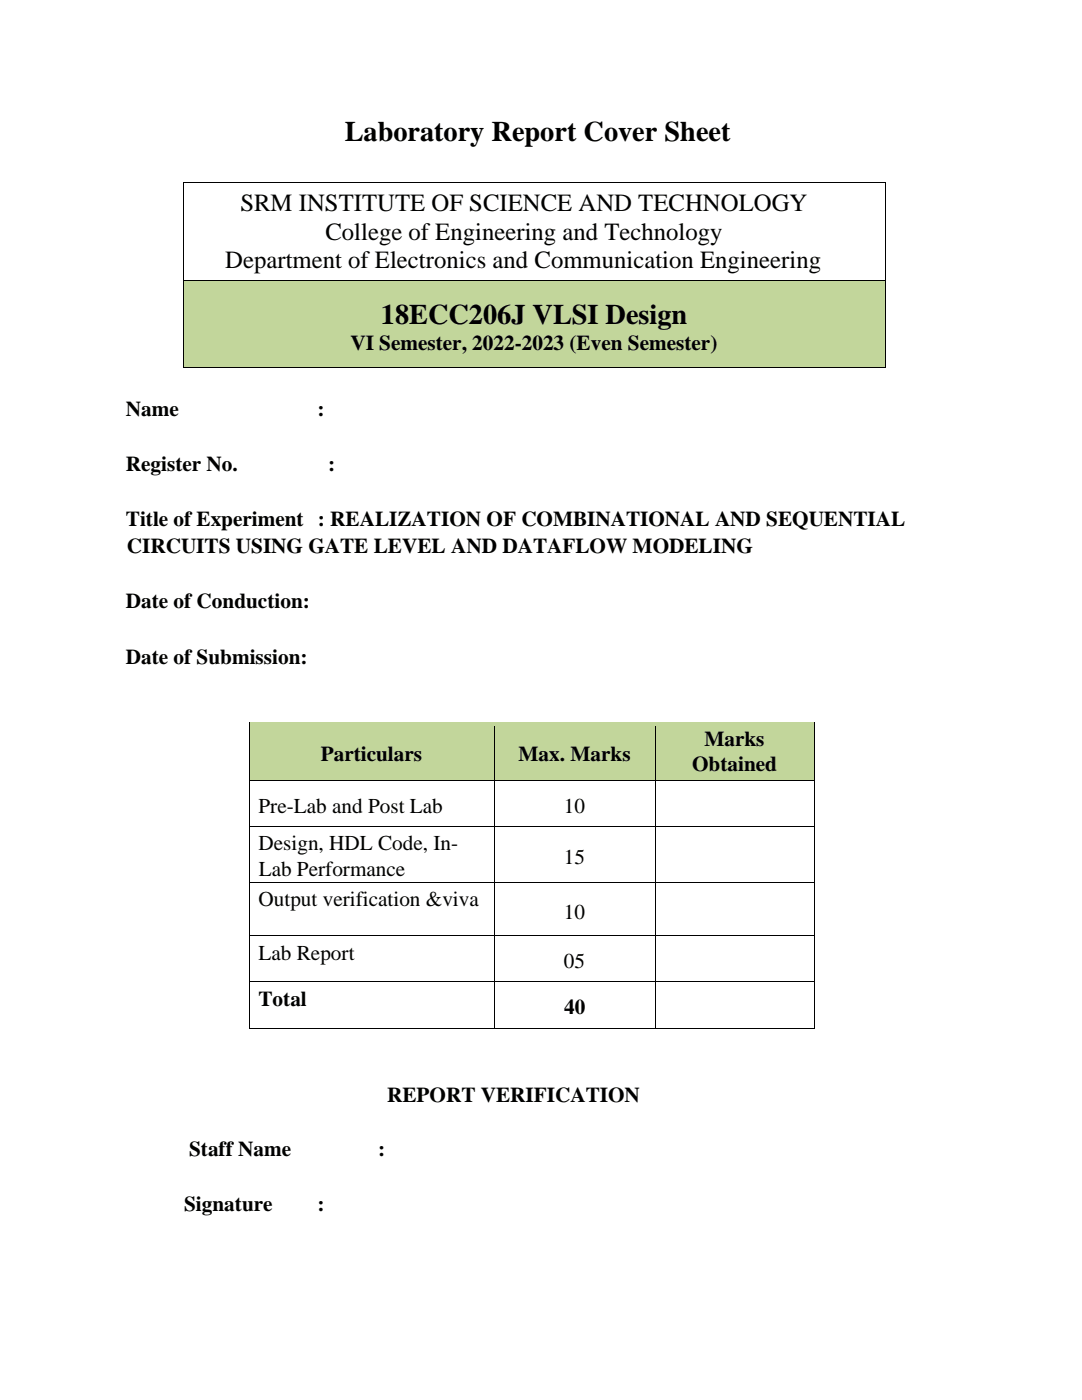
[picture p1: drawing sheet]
<svg xmlns="http://www.w3.org/2000/svg" width="216mm" height="279mm" viewBox="0 0 216 279" stroke-linecap="round" stroke-linejoin="round" font-family="sans-serif">
<defs><g id="words">
<g font-size="5.7">
<text x="68.8" y="28.2">Laboratory Report Cover Sheet</text>
<text x="76" y="64.7">18ECC206J VLSI Design</text>
</g>
<g font-size="4.9">
<text x="48" y="42.2">SRM INSTITUTE OF SCIENCE AND TECHNOLOGY</text>
<text x="64.9" y="47.9">College of Engineering and Technology</text>
<text x="44.9" y="53.5">Department of Electronics and Communication Engineering</text>
</g>
<g font-size="4.2">
<text x="69.9" y="69.9">VI Semester, 2022-2023 (Even Semester)</text>
<text x="25.1" y="83.1">Name</text>
<text x="63.3" y="83.1">:</text>
<text x="25.1" y="94.1">Register No.</text>
<text x="65.5" y="94.1">:</text>
<text x="25.1" y="105">Title of Experiment : REALIZATION OF COMBINATIONAL AND SEQUENTIAL</text>
<text x="25.3" y="110.4">CIRCUITS USING GATE LEVEL AND DATAFLOW MODELING</text>
<text x="25.1" y="121.4">Date of Conduction:</text>
<text x="25.1" y="132.4">Date of Submission:</text>
<text x="140.5" y="149">Marks</text>
<text x="64" y="151.8">Particulars</text>
<text x="103.5" y="151.8">Max. Marks</text>
<text x="138.1" y="153.8">Obtained</text>
<text x="51.6" y="162.2">Pre-Lab and Post Lab</text>
<text x="112.5" y="162.2">10</text>
<text x="51.6" y="169.7">Design, HDL Code, In-</text>
<text x="112.5" y="172.4">15</text>
<text x="51.6" y="174.8">Lab Performance</text>
<text x="51.6" y="180.9">Output verification &amp;viva</text>
<text x="112.5" y="183.3">10</text>
<text x="51.6" y="191.6">Lab Report</text>
<text x="112.5" y="193.3">05</text>
<text x="51.6" y="200.8">Total</text>
<text x="112.6" y="202.5">40</text>
<text x="77.3" y="219.9">REPORT VERIFICATION</text>
<text x="37.7" y="230.7">Staff Name</text>
<text x="75.4" y="230.7">:</text>
<text x="36.8" y="241.6">Signature</text>
<text x="63.4" y="241.6">:</text>
</g>
</g></defs>
<path d="M36.5 36.4h.2v1.2h-.2zM176.6 36.4h.1v1.2h-.1zM176.6 36.4h.1v.1h-.1z" fill="#000"/>
<path d="M36.5 36.4h140.1M36.6 37.6v18.3M176.6 37.6v18.3" fill="none" stroke="#000" stroke-width=".2"/>
<g fill="#c2d69b">
<path d="M36.7 56.1h139.9v17.1h-139.9z"/>
<path d="M44.9 59.5h129.7v6.5h-129.7z"/>
<path d="M44.9 66h129.7v4.9h-129.7z"/>
</g>
<path d="M36.5 55.9h.2v1.3h-.2z" fill="#000"/>
<path d="M36.7 56h139.9" fill="none" stroke="#000" stroke-width=".2"/>
<path d="M36.7 56.1h139.9v1.1h-139.9z" fill="#c2d69b"/>
<path d="M176.6 55.9h.1v1.3h-.1zM176.6 73.2h.1v.2h-.1z" fill="#000"/>
<path d="M36.6 57.2v16.2M176.6 57.2v16.2M36.5 73.3h140.1" fill="none" stroke="#000" stroke-width=".2"/>
<g fill="#c2d69b">
<path d="M49.8 144.2h48.7v11.4h-48.7z"/>
<path d="M51.6 147.9h45v4.9h-45z"/>
<path d="M98.7 144.2h32v11.4h-32z"/>
<path d="M100.4 147.9h28.4v4.9h-28.4z"/>
<path d="M130.9 144.2h31.5v11.4h-31.5z"/>
<path d="M132.6 145h27.9v4.9h-27.9z"/>
<path d="M132.6 149.9h27.9v4.9h-27.9z"/>
</g>
<path d="M49.7 144h.1v1h-.1z" fill="#000"/>
<path d="M49.7 144.1h48.8" fill="none" stroke="#000" stroke-width=".2"/>
<path d="M49.8 144.2h48.7v.8h-48.7z" fill="#c2d69b"/>
<path d="M98.5 144h.2v1h-.2z" fill="#000"/>
<path d="M98.7 144.1h32" fill="none" stroke="#000" stroke-width=".2"/>
<path d="M98.7 144.2h32v.8h-32z" fill="#c2d69b"/>
<path d="M130.7 144h.2v1h-.2z" fill="#000"/>
<path d="M130.9 144.1h31.5" fill="none" stroke="#000" stroke-width=".2"/>
<path d="M130.9 144.2h31.5v.8h-31.5z" fill="#c2d69b"/>
<g fill="#000">
<path d="M49.7 155.6h.1v1h-.1zM98.5 155.6h.2v1h-.2zM130.7 155.6h.2v1h-.2zM162.4 144h.2v1h-.2zM162.4 144h.2v.2h-.2zM162.4 155.6h.2v1h-.2zM49.7 164.8h.1v1h-.1zM49.7 176h.1v1h-.1zM98.5 164.8h.2v1h-.2zM98.5 176h.2v1h-.2zM130.7 164.8h.2v1h-.2zM130.7 176h.2v1h-.2z"/>
<path d="M162.4 164.8h.2v1h-.2zM162.4 176h.2v1h-.2zM49.7 186.7h.1v1h-.1zM49.7 195.9h.1v.9h-.1zM98.5 186.7h.2v1h-.2zM98.5 195.9h.2v.9h-.2zM130.7 186.7h.2v1h-.2zM130.7 195.9h.2v.9h-.2zM162.4 186.7h.2v1h-.2zM162.4 195.9h.2v.9h-.2zM162.4 205.1h.2v.2h-.2z"/>
</g>
<g fill="none" stroke="#000" stroke-width=".2">
<path d="M49.8 145v10.6M49.8 156.6v8.2M49.8 155.7h48.7M98.6 145v10.6M98.6 156.6v8.2M98.7 155.7h32M130.8 145v10.6M130.8 156.6v8.2M130.9 155.7h31.5M162.5 145v10.6M162.5 156.6v8.2M49.8 165.8v10.2"/>
<path d="M49.8 177v9.7M49.8 164.9h48.7M49.8 176.1h48.7M98.6 165.8v10.2M98.6 177v9.7M98.7 164.9h32M98.7 176.1h32M130.8 165.8v10.2M130.8 177v9.7M130.9 164.9h31.5M130.9 176.1h31.5M162.5 165.8v10.2"/>
<path d="M162.5 177v9.7M49.8 187.7v8.2M49.8 196.8v8.5M49.8 186.8h48.7M49.8 195.9h48.7M98.6 187.7v8.2M98.6 196.8v8.5M98.7 186.8h32M98.7 195.9h32M130.8 187.7v8.2M130.8 196.8v8.5M130.9 186.8h31.5"/>
<path d="M130.9 195.9h31.5M162.5 187.7v8.2M162.5 196.8v8.5M49.7 205.2h48.8M98.7 205.2h32M130.9 205.2h31.5"/>
</g>
<use href="#words"/>
</svg>
